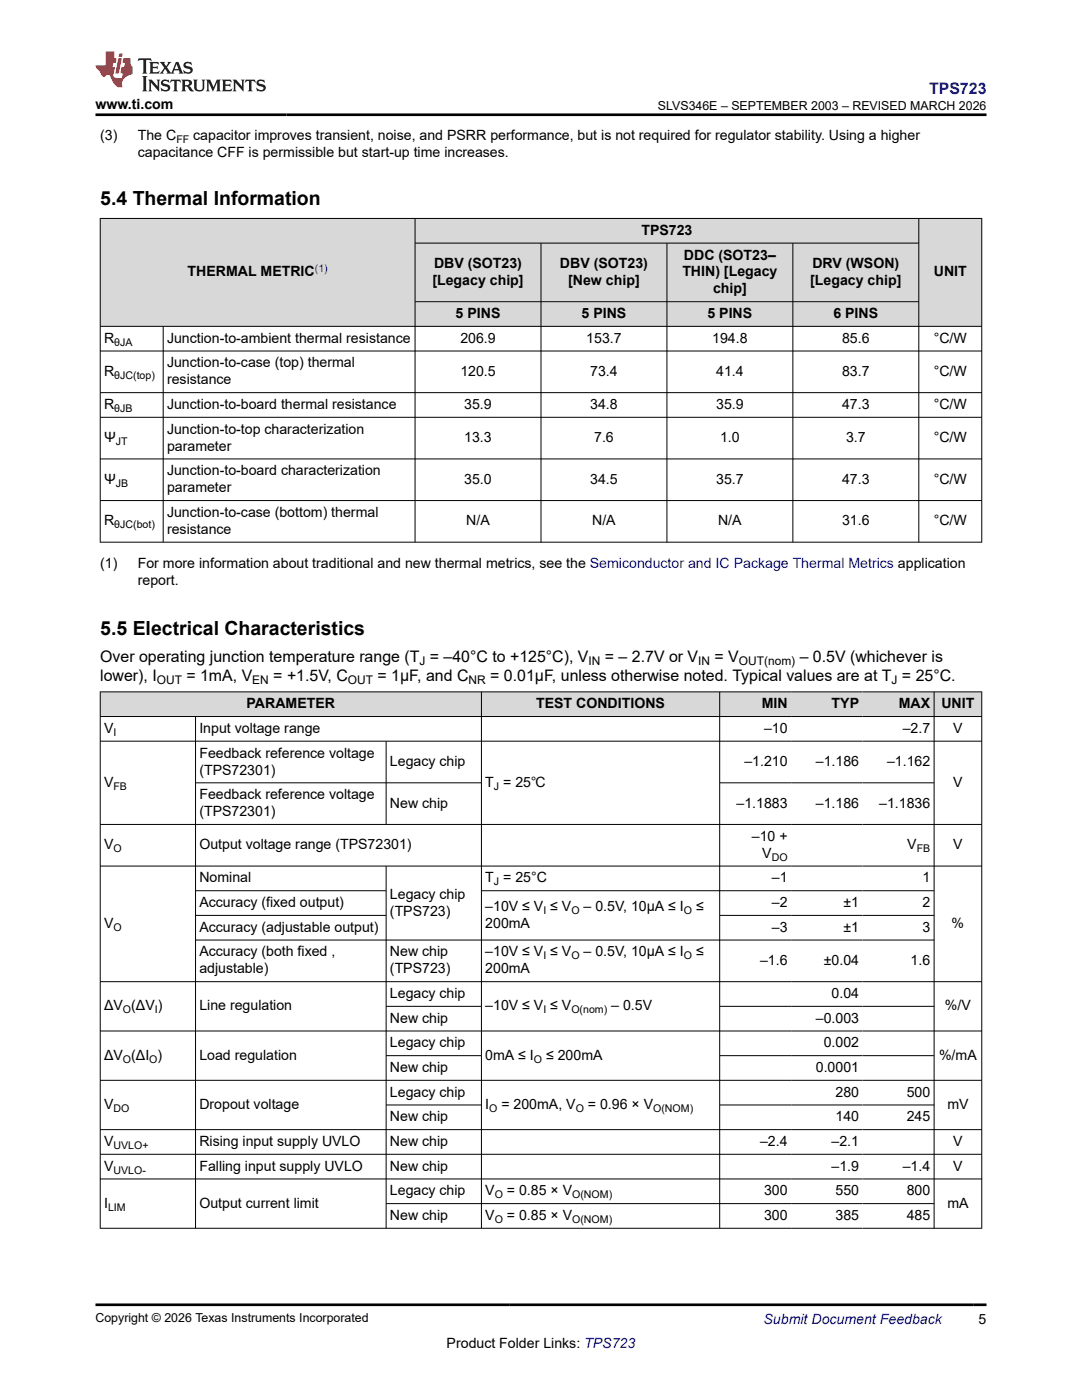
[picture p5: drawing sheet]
<svg xmlns="http://www.w3.org/2000/svg" width="216mm" height="279mm" viewBox="0 0 216 279" stroke-linecap="round" stroke-linejoin="round" font-family="sans-serif">
<defs><g id="words">
<g font-size="3.9">
<text x="20" y="40.9">5.4 Thermal Information</text>
<text x="20" y="126.7">5.5 Electrical Characteristics</text>
</g>
<text font-size="3.2" fill="#00f" x="185.4" y="18.7">TPS723</text>
<g font-size="3.2">
<text x="20" y="132.2">Over operating junction temperature range (T = –40°C to +125°C), V</text>
<text x="20" y="136">lower), I</text>
<text x="37.2" y="136">= 1mA, V</text>
<text x="54.5" y="136">= +1.5V, C</text>
<text x="75.3" y="136">= 1μF, and C</text>
<text x="97.8" y="136">= 0.01μF, unless otherwise noted. Typical values are at T = 25°C.</text>
<text x="120.7" y="132.2">= – 2.7V or V</text>
<text x="142.6" y="132.2">= V</text>
<text x="159.6" y="132.2">– 0.5V (whichever is</text>
</g>
<g font-size="2.8">
<text x="19" y="21.8">www.ti.com</text>
<text x="20" y="27.9">(3)</text>
<text x="27.5" y="27.9">The C</text>
<text x="38.6" y="27.9">capacitor improves transient, noise, and PSRR performance, but is not required for regulator stability. Using a higher</text>
<text x="27.5" y="31.3">capacitance CFF is permissible but start-up time increases.</text>
<text x="128" y="46.9">TPS723</text>
<text x="86.6" y="53.5">DBV (SOT23)</text>
<text x="111.7" y="53.5">DBV (SOT23)</text>
<text x="136.5" y="51.8">DDC (SOT23–</text>
<text x="162.1" y="53.5">DRV (WSON)</text>
<text x="37.4" y="55.2">THERMAL METRIC</text>
<text x="86.3" y="56.9">[Legacy chip]</text>
<text x="113.4" y="56.9">[New chip]</text>
<text x="136.2" y="55.2">THIN) [Legacy</text>
<text x="142.3" y="58.6">chip]</text>
<text x="161.7" y="56.9">[Legacy chip]</text>
<text x="186.3" y="55.2">UNIT</text>
<text x="90.9" y="63.5">5 PINS</text>
<text x="116" y="63.5">5 PINS</text>
<text x="141.2" y="63.5">5 PINS</text>
<text x="166.3" y="63.5">6 PINS</text>
<text x="20.8" y="68.4">R</text>
<text x="33.3" y="68.4">Junction-to-ambient thermal resistance</text>
<text x="91.9" y="68.4">206.9</text>
<text x="117" y="68.4">153.7</text>
<text x="142.1" y="68.4">194.8</text>
<text x="168" y="68.4">85.6</text>
<text x="186.3" y="68.4">°C/W</text>
<text x="20.8" y="75">R</text>
<text x="33.3" y="73.3">Junction-to-case (top) thermal</text>
<text x="33.3" y="76.7">resistance</text>
<text x="91.9" y="75">120.5</text>
<text x="117.8" y="75">73.4</text>
<text x="142.9" y="75">41.4</text>
<text x="168" y="75">83.7</text>
<text x="186.3" y="75">°C/W</text>
<text x="20.8" y="81.6">R</text>
<text x="33.3" y="81.6">Junction-to-board thermal resistance</text>
<text x="92.6" y="81.6">35.9</text>
<text x="117.8" y="81.6">34.8</text>
<text x="142.9" y="81.6">35.9</text>
<text x="168" y="81.6">47.3</text>
<text x="186.3" y="81.6">°C/W</text>
<text x="20.8" y="88.2">Ψ</text>
<text x="33.3" y="86.6">Junction-to-top characterization</text>
<text x="33.3" y="89.9">parameter</text>
<text x="92.6" y="88.2">13.3</text>
<text x="118.6" y="88.2">7.6</text>
<text x="143.7" y="88.2">1.0</text>
<text x="168.8" y="88.2">3.7</text>
<text x="186.3" y="88.2">°C/W</text>
<text x="33.3" y="94.9">Junction-to-board characterization</text>
<text x="20.8" y="96.6">Ψ</text>
<text x="33.3" y="98.3">parameter</text>
<text x="92.6" y="96.6">35.0</text>
<text x="117.8" y="96.6">34.5</text>
<text x="142.9" y="96.6">35.7</text>
<text x="168" y="96.6">47.3</text>
<text x="186.3" y="96.6">°C/W</text>
<text x="20.8" y="104.9">R</text>
<text x="33.3" y="103.2">Junction-to-case (bottom) thermal</text>
<text x="33.3" y="106.6">resistance</text>
<text x="93" y="104.9">N/A</text>
<text x="118.2" y="104.9">N/A</text>
<text x="143.3" y="104.9">N/A</text>
<text x="168" y="104.9">31.6</text>
<text x="186.3" y="104.9">°C/W</text>
<text x="20" y="113.4">(1)</text>
<text x="27.5" y="113.4">For more information about traditional and new thermal metrics, see the Semiconductor and IC Package Thermal Metrics application</text>
<text x="27.5" y="116.7">report.</text>
<text x="49.2" y="141.4">PARAMETER</text>
<text x="107" y="141.4">TEST CONDITIONS</text>
<text x="152" y="141.4">MIN</text>
<text x="165.9" y="141.4">TYP</text>
<text x="179.4" y="141.4">MAX</text>
<text x="187.9" y="141.4">UNIT</text>
<text x="20.8" y="146.3">V</text>
<text x="39.8" y="146.3">Input voltage range</text>
<text x="152.5" y="146.3">–10</text>
<text x="180.1" y="146.3">–2.7</text>
<text x="190.2" y="146.3">V</text>
<text x="39.8" y="151.2">Feedback reference voltage</text>
<text x="39.8" y="154.6">(TPS72301)</text>
<text x="77.8" y="152.9">Legacy chip</text>
<text x="148.5" y="152.9">–1.210</text>
<text x="162.8" y="152.9">–1.186</text>
<text x="177" y="152.9">–1.162</text>
<text x="20.8" y="157">V</text>
<text x="39.8" y="159.5">Feedback reference voltage</text>
<text x="77.8" y="161.2">New chip</text>
<text x="96.8" y="157">T = 25℃</text>
<text x="147" y="161.2">–1.1883</text>
<text x="162.8" y="161.2">–1.186</text>
<text x="175.4" y="161.2">–1.1836</text>
<text x="190.2" y="157">V</text>
<text x="39.8" y="162.9">(TPS72301)</text>
<text x="150" y="167.8">–10 +</text>
<text x="20.8" y="169.5">V</text>
<text x="39.8" y="169.5">Output voltage range (TPS72301)</text>
<text x="152.1" y="171.2">V</text>
<text x="181" y="169.5">V</text>
<text x="190.2" y="169.5">V</text>
<text x="39.8" y="176.1">Nominal</text>
<text x="77.8" y="179.3">Legacy chip</text>
<text x="96.8" y="176.1">T = 25°C</text>
<text x="154" y="176.1">–1</text>
<text x="184.1" y="176.1">1</text>
<text x="20.8" y="185.2">V</text>
<text x="39.8" y="181">Accuracy (fixed output)</text>
<text x="39.8" y="186">Accuracy (adjustable output)</text>
<text x="77.8" y="182.7">(TPS723)</text>
<text x="96.8" y="181.8">–10V ≤ V ≤ V</text>
<text x="96.8" y="185.2">200mA</text>
<text x="116.4" y="181.8">– 0.5V, 10μA ≤ I</text>
<text x="138.9" y="181.8">≤</text>
<text x="154" y="181">–2</text>
<text x="154" y="186">–3</text>
<text x="168.3" y="181">±1</text>
<text x="168.3" y="186">±1</text>
<text x="184.1" y="181">2</text>
<text x="184.1" y="186">3</text>
<text x="189.9" y="185.2">%</text>
<text x="39.8" y="190.9">Accuracy (both fixed ,</text>
<text x="77.8" y="190.9">New chip</text>
<text x="96.8" y="190.9">–10V ≤ V ≤ V</text>
<text x="116.4" y="190.9">– 0.5V, 10μA ≤ I</text>
<text x="138.9" y="190.9">≤</text>
<text x="39.8" y="194.3">adjustable)</text>
<text x="77.8" y="194.3">(TPS723)</text>
<text x="96.8" y="194.3">200mA</text>
<text x="151.7" y="192.6">–1.6</text>
<text x="164.4" y="192.6">±0.04</text>
<text x="181.7" y="192.6">1.6</text>
<text x="20.8" y="201.6">ΔV (ΔV )</text>
<text x="39.8" y="201.6">Line regulation</text>
<text x="77.8" y="199.2">Legacy chip</text>
<text x="96.8" y="201.6">–10V ≤ V ≤ V</text>
<text x="122" y="201.6">– 0.5V</text>
<text x="165.9" y="199.2">0.04</text>
<text x="188.6" y="201.6">%/V</text>
<text x="77.8" y="204.1">New chip</text>
<text x="77.8" y="209">Legacy chip</text>
<text x="162.8" y="204.1">–0.003</text>
<text x="164.4" y="209">0.002</text>
<text x="20.8" y="211.5">ΔV (ΔI )</text>
<text x="39.8" y="211.5">Load regulation</text>
<text x="77.8" y="214">New chip</text>
<text x="96.8" y="211.5">0mA ≤ I</text>
<text x="109" y="211.5">≤ 200mA</text>
<text x="162.8" y="214">0.0001</text>
<text x="187.4" y="211.5">%/mA</text>
<text x="20.8" y="221.3">V</text>
<text x="39.8" y="221.3">Dropout voltage</text>
<text x="77.8" y="218.9">Legacy chip</text>
<text x="96.8" y="221.3">I</text>
<text x="100" y="221.3">= 200mA, V</text>
<text x="117.3" y="221.3">= 0.96 × V</text>
<text x="166.7" y="218.9">280</text>
<text x="180.9" y="218.9">500</text>
<text x="189" y="221.3">mV</text>
<text x="77.8" y="223.8">New chip</text>
<text x="166.7" y="223.8">140</text>
<text x="180.9" y="223.8">245</text>
<text x="20.8" y="228.7">V</text>
<text x="20.8" y="233.6">V</text>
<text x="39.8" y="228.7">Rising input supply UVLO</text>
<text x="39.8" y="233.6">Falling input supply UVLO</text>
<text x="77.8" y="228.7">New chip</text>
<text x="77.8" y="233.6">New chip</text>
<text x="151.7" y="228.7">–2.4</text>
<text x="165.9" y="228.7">–2.1</text>
<text x="165.9" y="233.6">–1.9</text>
<text x="180.1" y="233.6">–1.4</text>
<text x="190.2" y="228.7">V</text>
<text x="190.2" y="233.6">V</text>
<text x="77.8" y="238.6">Legacy chip</text>
<text x="96.8" y="238.6">V</text>
<text x="101.1" y="238.6">= 0.85 × V</text>
<text x="152.5" y="238.6">300</text>
<text x="166.7" y="238.6">550</text>
<text x="180.9" y="238.6">800</text>
<text x="20.8" y="241">I</text>
<text x="39.8" y="241">Output current limit</text>
<text x="77.8" y="243.5">New chip</text>
<text x="96.8" y="243.5">V</text>
<text x="101.1" y="243.5">= 0.85 × V</text>
<text x="152.5" y="243.5">300</text>
<text x="166.7" y="243.5">385</text>
<text x="180.9" y="243.5">485</text>
<text x="189" y="241">mA</text>
<text x="89.1" y="269">Product Folder Links: TPS723</text>
<text x="195.3" y="264.2">5</text>
</g>
<text font-size="2.8" fill="#00f" x="152.4" y="264.2">Submit Document Feedback</text>
<g font-size="2.5">
<text x="131.3" y="21.9">SLVS346E – SEPTEMBER 2003 – REVISED MARCH 2026</text>
<text x="19" y="263.9">Copyright © 2026 Texas Instruments Incorporated</text>
</g>
<g font-size="2.4">
<text x="31.3" y="136.6">OUT</text>
<text x="50.3" y="136.6">EN</text>
<text x="69.4" y="136.6">OUT</text>
<text x="83.7" y="132.8">J</text>
<text x="93.5" y="136.6">NR</text>
<text x="117.4" y="132.8">IN</text>
<text x="139.3" y="132.8">IN</text>
<text x="147.4" y="132.8">OUT(nom)</text>
<text x="177.9" y="136.6">J</text>
</g>
<g font-size="2.1">
<text x="35.2" y="28.5">FF</text>
<text x="22.8" y="69">θJA</text>
<text x="22.8" y="75.6">θJC(top)</text>
<text x="22.8" y="82.2">θJB</text>
<text x="23.1" y="88.8">JT</text>
<text x="23.1" y="97.1">JB</text>
<text x="22.8" y="105.4">θJC(bot)</text>
<text x="22.6" y="146.8">I</text>
<text x="22.6" y="157.6">FB</text>
<text x="98.6" y="157.6">J</text>
<text x="22.6" y="170.1">O</text>
<text x="154" y="171.8">DO</text>
<text x="182.9" y="170.1">FB</text>
<text x="98.6" y="176.7">J</text>
<text x="22.6" y="185.8">O</text>
<text x="108.4" y="182.4">I</text>
<text x="114" y="182.4">O</text>
<text x="136.5" y="182.4">O</text>
<text x="108.4" y="191.4">I</text>
<text x="114" y="191.4">O</text>
<text x="136.5" y="191.4">O</text>
<text x="24.5" y="202.2">O</text>
<text x="30.9" y="202.2">I</text>
<text x="108.4" y="202.2">I</text>
<text x="114" y="202.2">O(nom)</text>
<text x="24.5" y="212.1">O</text>
<text x="29.8" y="212.1">O</text>
<text x="106.5" y="212.1">O</text>
<text x="22.6" y="221.9">DO</text>
<text x="97.6" y="221.9">O</text>
<text x="114.9" y="221.9">O</text>
<text x="130.3" y="221.9">O(NOM)</text>
<text x="22.6" y="229.3">UVLO+</text>
<text x="22.6" y="234.2">UVLO-</text>
<text x="98.7" y="239.1">O</text>
<text x="114.2" y="239.1">O(NOM)</text>
<text x="21.6" y="241.6">LIM</text>
<text x="98.7" y="244">O</text>
<text x="114.2" y="244">O(NOM)</text>
</g>
<text font-size="2.1" fill="#00f" x="62.8" y="54.2">(1)</text>
</g></defs>
<g fill="#d8d8d8">
<path d="M20 43.6h175.9v4.9h-175.9z" fill-rule="evenodd"/>
<path d="M20.1 43.7h62.7v21.4h-62.7z" fill-rule="evenodd"/>
<path d="M82.9 43.7h100.4v4.8h-100.4z" fill-rule="evenodd"/>
<path d="M183.4 43.7h12.4v21.4h-12.4z" fill-rule="evenodd"/>
<path d="M82.9 48.6h25v11.5h-25z" fill-rule="evenodd"/>
<path d="M108 48.6h25v11.5h-25z" fill-rule="evenodd"/>
<path d="M133.1 48.6h25v11.5h-25z" fill-rule="evenodd"/>
<path d="M158.3 48.6h25v11.5h-25z" fill-rule="evenodd"/>
<path d="M82.9 60.3h25v4.8h-25z" fill-rule="evenodd"/>
<path d="M108 60.3h25v4.8h-25z" fill-rule="evenodd"/>
<path d="M133.1 60.3h25v4.8h-25z" fill-rule="evenodd"/>
<path d="M158.3 60.3h25v4.8h-25z" fill-rule="evenodd"/>
</g>
<g fill="none" stroke="#000" stroke-width=".2">
<path d="M19.9 43.6h176.1M20 43.5v64.8M82.8 43.5v64.8M82.8 48.5h100.6M107.9 48.5v59.8M133.1 48.5v59.8M158.2 48.5v59.8M183.3 43.5v64.8M195.9 43.5v64.8M19.9 65.1h176.1M19.9 70.1h176.1M19.9 78.4h176.1"/>
<path d="M32.6 65.1v43.2M82.8 60.2h100.6M19.9 83.3h176.1M19.9 91.6h176.1M19.9 99.9h176.1M19.9 108.2h176.1"/>
</g>
<g fill="#d8d8d8">
<path d="M20 138.1h175.9v4.9h-175.9z" fill-rule="evenodd"/>
<path d="M20.1 138.1h75.9v4.8h-75.9z" fill-rule="evenodd"/>
<path d="M96.1 138.1h47.4v4.8h-47.4z" fill-rule="evenodd"/>
<path d="M143.7 138.1h14.2v4.8h-14.2z" fill-rule="evenodd"/>
<path d="M157.9 138.1h14.2v4.8h-14.2z" fill-rule="evenodd"/>
<path d="M172.1 138.1h14.2v4.8h-14.2z" fill-rule="evenodd"/>
<path d="M186.5 138.1h9.3v4.8h-9.3z" fill-rule="evenodd"/>
</g>
<g fill="none" stroke="#000" stroke-width=".2">
<path d="M19.9 138.1h176.1M20 138v107.2M96.1 138v107.2M143.6 138v107.2M186.4 138v107.2M195.9 138v107.2M19.9 143h176.1M19.9 147.9h176.1M39 143v102.2M39 156.2h57.1M77 147.9v16.7M143.6 156.2h42.9"/>
<path d="M19.9 164.5h176.1M19.9 172.8h176.1M39 177.8h38.1M77 172.8v72.4M96.1 177.8h90.4M19.9 195.9h176.1M39 187.6h147.5M39 182.7h38.1M143.6 182.7h42.9M19.9 205.8h176.1M19.9 215.6h176.1M77 200.8h19.1"/>
<path d="M77 210.7h19.1M143.6 200.8h42.9M143.6 210.7h42.9M19.9 225.4h176.1M19.9 230.4h176.1M19.9 235.3h176.1M77 220.5h19.1M143.6 220.5h42.9M19.9 245.1h176.1M77 240.2h109.5"/>
</g>
<path d="M27.7 11.6l-.2 .6 .5-.2h.6v.1v2.2l-.2 .4h1l-.2-.4v-2.2v-.1h.5l.5 .2-.1-.6zM29.8 12.4l.2 .3v1.6l-.2 .4h1.9l.1-.6a1.08 1.08 0 0 1-1.3 .2v-.7h.6l.4 .2v-.7l-.4 .2h-.6v-.5l.2-.2a1 1 0 0 1 1 .3l-.1-.5zM31.8 12.4l1 1.1-1 1.2h.9l-.2-.2 .4-.8 .5 .8-.2 .2h1.6l-.2-.2 .1-.5h1l.1 .5-.1 .2h.9l-.2-.4-.8-1.9h-.5l-1 2.1-.8-1.1 .9-1h-.8l.2 .2-.5 .6-.3-.6 .1-.2zM35.2 12.8l.4 1h-.8zM36.8 12.5a.65 .65 0 0 0-.2 .7 .65 .65 0 0 0 .6 .5l.7 .1 .1 .3a.79 .79 0 0 1-.7 .4 .79 .79 0 0 1-.7-.5l.1 .7 .2-.1a.93 .93 0 0 0 1.1 0 .93 .93 0 0 0 .4-.9 1.46 1.46 0 0 0-1.2-.6l-.1-.3a1.09 1.09 0 0 1 1.2 .2l-.2-.6-.1 .1-.6-.2zM28.4 15.2l.2 .4v2.2l-.2 .4h1l-.2-.4v-2.2l.2-.4zM29.6 15.9l.2 .4v1.5l-.2 .4h.8l-.3-.4v-1.3l1.7 1.8v-2l.2-.4h-.8l.2 .2 .1 1.1-1.2-1.3zM32.3 16a.65 .65 0 0 0-.2 .8 .65 .65 0 0 0 .7 .4l.6 .2 .1 .2a.79 .79 0 0 1-.7 .4 .79 .79 0 0 1-.7-.5l.1 .7 .2-.1a.93 .93 0 0 0 1.1 .1 .93 .93 0 0 0 .4-1 1.46 1.46 0 0 0-1.2-.5l-.1-.4a1.09 1.09 0 0 1 1.2 .2l-.2-.6-.1 .1-.6-.1zM34.1 15.9l-.1 .6a.63 .63 0 0 1 .7-.3l.1 1.6-.3 .4h1l-.2-.4v-1.6a.66 .66 0 0 1 .8 .3l-.1-.6zM36.2 15.9l.2 .4v1.5l-.2 .4h.9l-.2-.2v-.7h.5l.1 .2a.79 .79 0 0 0 1.2 .6l-1-.9a.61 .61 0 0 0 .6-.6 .61 .61 0 0 0-.5-.7zM36.9 16.2h.2a.47 .47 0 0 1 .5 .1 .47 .47 0 0 1 .1 .5l-.2 .1-.6 .1zM38.5 15.9l.2 .2a2.27 2.27 0 0 0 .4 2 1.04 1.04 0 0 0 1.7-.7v-1.3l.2-.2h-.8l.2 .4v1.1a.6 .6 0 0 1-.6 .6 .6 .6 0 0 1-.6-.6v-1.1l.3-.4zM41.1 15.9l.2 .4v1.5l-.2 .4h.7l-.2-.4v-1.4l.9 1.9 .8-1.9v1.4l-.2 .4h1l-.3-.4v-1.5l.3-.4h-.8l-.7 1.5-.7-1.5zM44.3 15.9l.2 .4v1.5l-.2 .4h1.9l.1-.6a1.09 1.09 0 0 1-1.3 .2v-.7h.6l.4 .2v-.6l-.4 .2h-.6v-.6l.2-.1a1.01 1.01 0 0 1 1 .3l-.1-.6zM46.4 15.9l.3 .4v1.5l-.3 .4h.8l-.2-.4v-1.3l1.6 1.8v-2l.2-.4h-.7l.2 .2v1.1l-1.2-1.3zM49 15.9l-.1 .6a.63 .63 0 0 1 .8-.3v1.6l-.3 .4h1l-.2-.4v-1.6a.66 .66 0 0 1 .8 .3l-.1-.6zM51.4 16a.65 .65 0 0 0-.2 .8 .65 .65 0 0 0 .6 .4l.6 .2 .2 .2a.79 .79 0 0 1-.8 .4 .79 .79 0 0 1-.6-.5l.1 .7 .2-.1a.93 .93 0 0 0 1 .1 .93 .93 0 0 0 .5-1 1.46 1.46 0 0 0-1.3-.5l-.1-.4a1.09 1.09 0 0 1 1.3 .2l-.2-.6-.2 .1-.5-.1z" fill="#231f20"/>
<path d="M21.1 10.3v2.7h-2.1l.1 .4 .9 1a.95 .95 0 0 0 .9 .9 .59 .59 0 0 1 .6-.4 .59 .59 0 0 1 .5 .3l.4 .8a1.59 1.59 0 0 0 2.1 1.4 1.61 1.61 0 0 1 1-2.3l1-.3-.1-1.5a1.59 1.59 0 0 1-.4-1.7h-1.4l-.2 .9h.5l-.1 .9h-.5l-.2 .9v.3l.4 .1-.2 .9h-.6a.73 .73 0 0 1-1.1-.7l.3-1.5h-.5l.2-.9h.5l.2-.9h-.5v-1.3zM23.6 11.6l-.6 3.1h.7l.6-3.1zM23.8 10.7l-.1 .6h.7l.1-.6z" fill="#ed1c24"/>
<path d="M19 22.9h177.8M19 260.4h177.8" fill="none" stroke="#000" stroke-width=".53"/>
<use href="#words"/>
</svg>
